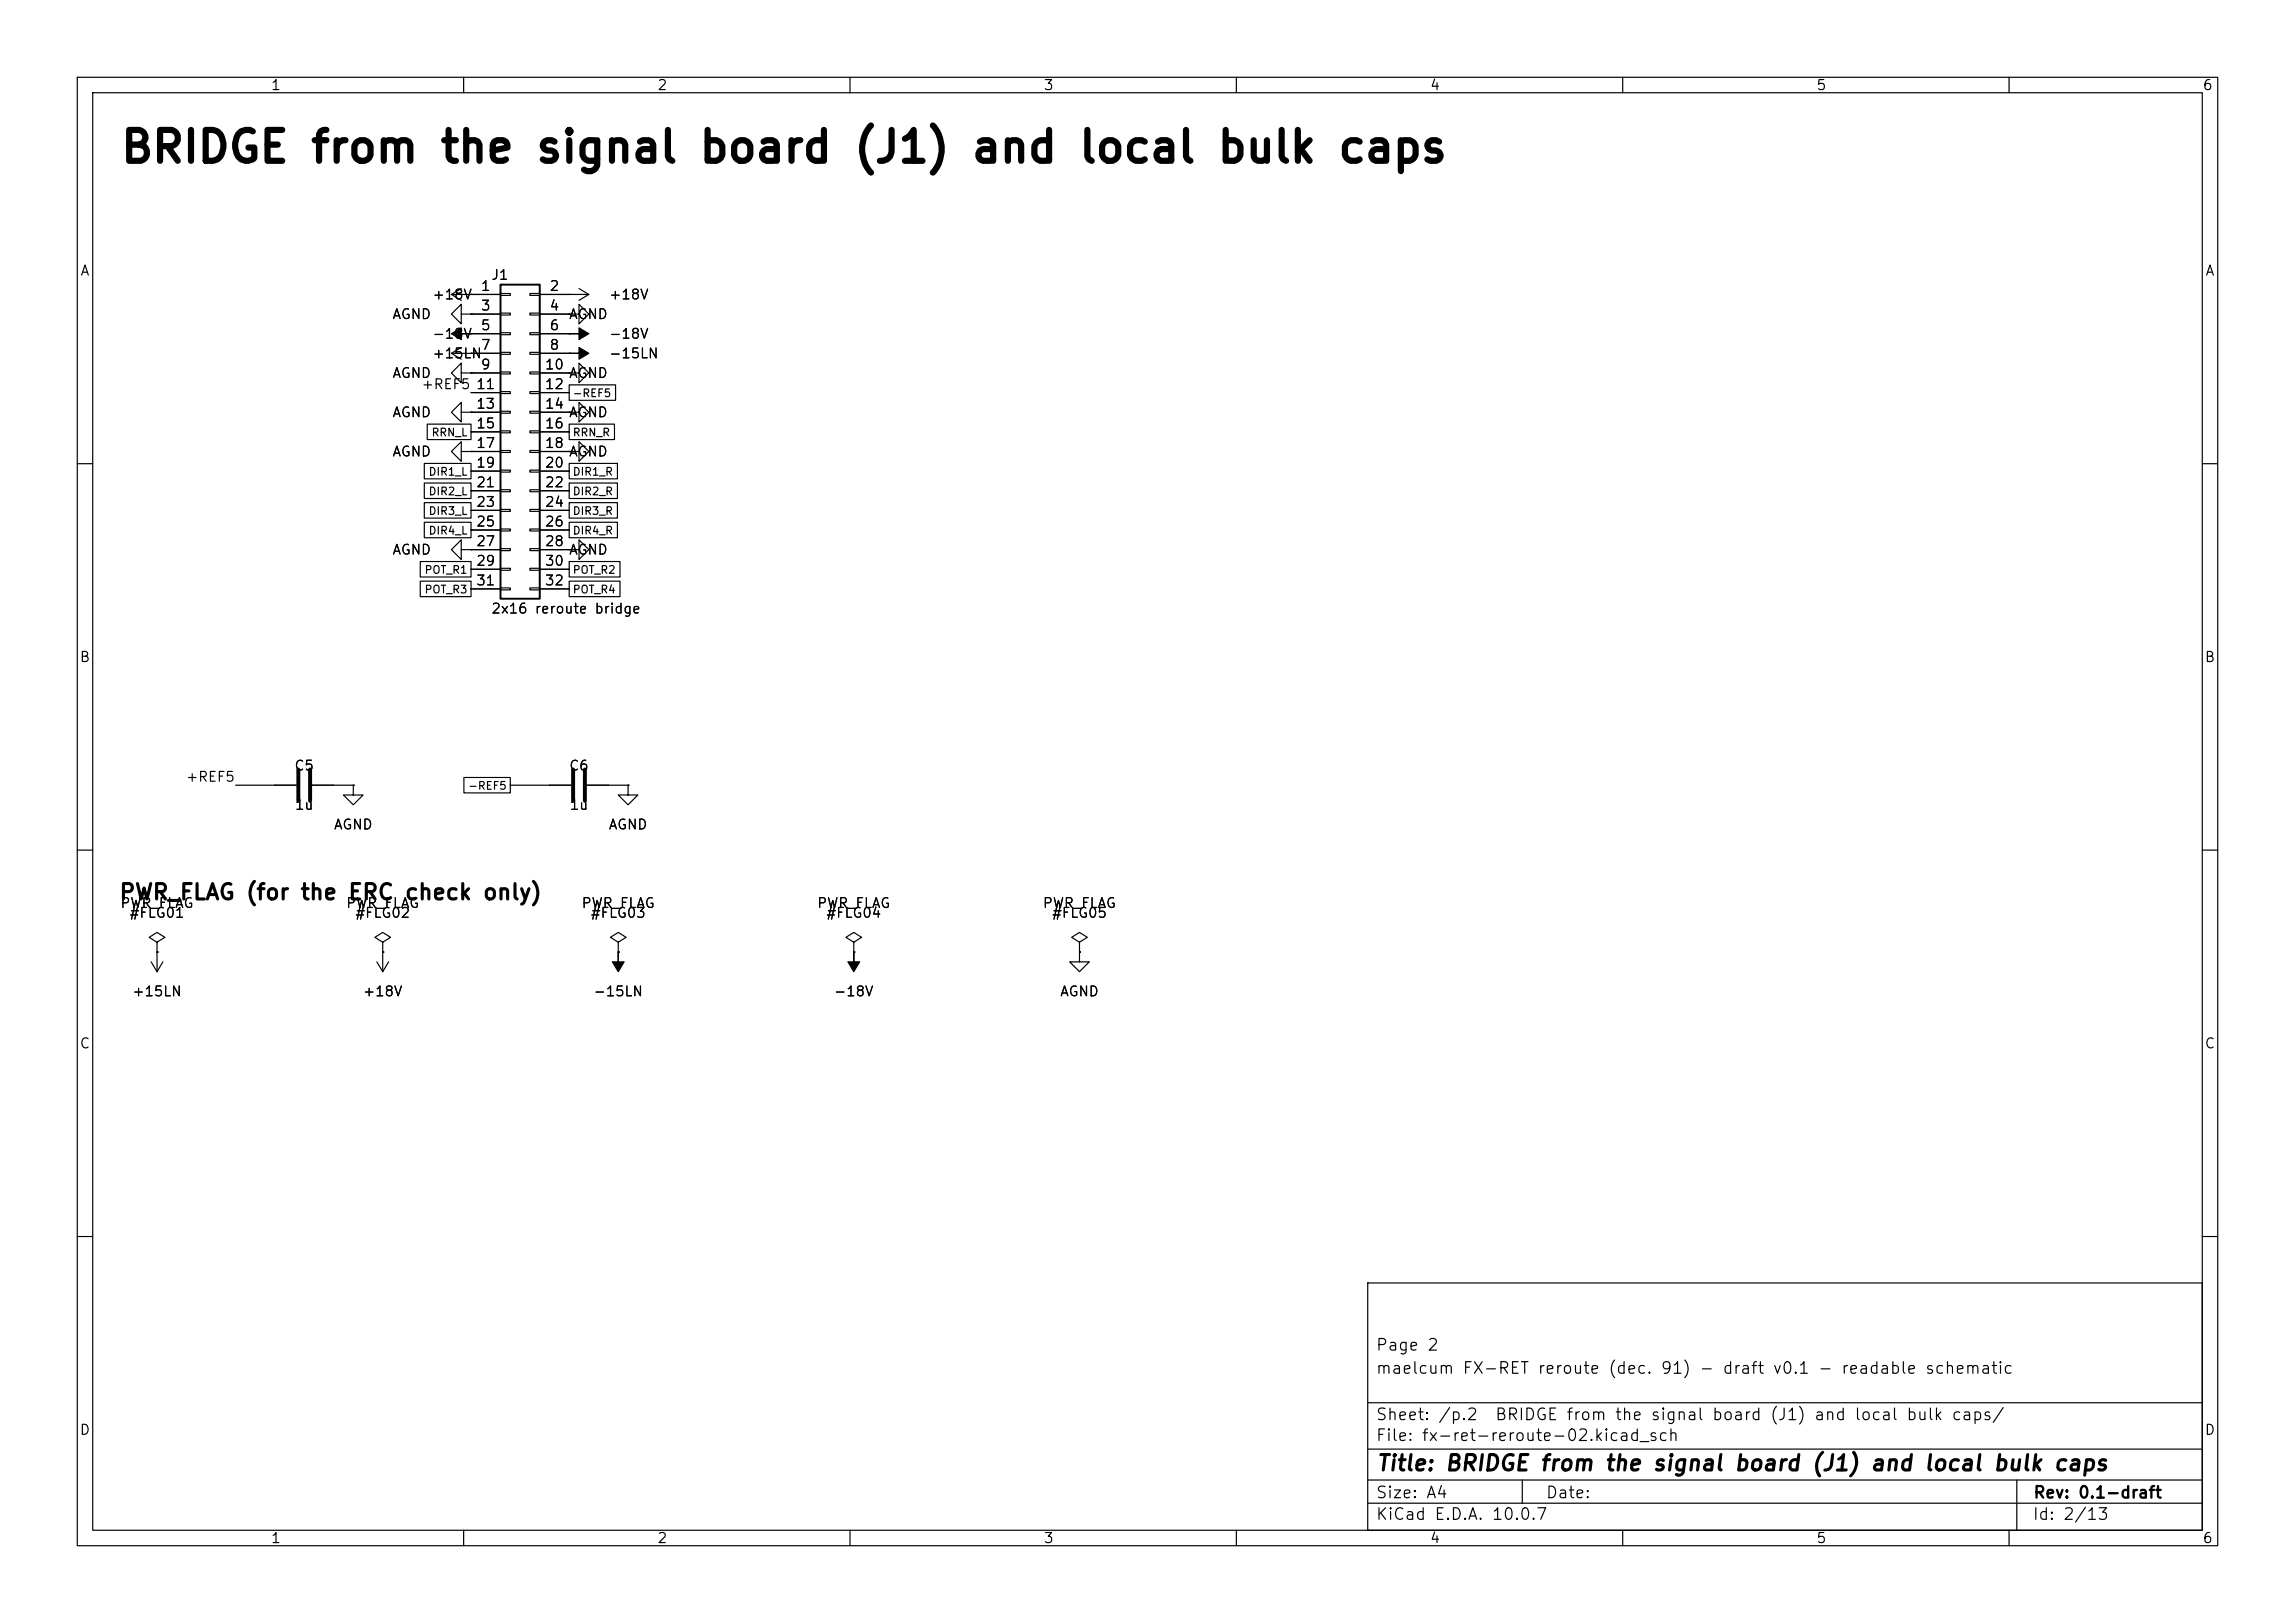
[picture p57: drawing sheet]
<svg xmlns="http://www.w3.org/2000/svg" width="297mm" height="210mm" viewBox="0 0 297 210" stroke-linecap="round" stroke-linejoin="round" font-family="sans-serif">
<defs><g id="words">
<text font-size="4" x="15.4" y="22">BRIDGE from the signal board (J1) and local bulk caps</text>
<g font-size="2">
<text x="15.3" y="116.9">PWR_FLAG (for the ERC check only)</text>
<text x="178" y="190.8">Title: BRIDGE from the signal board (J1) and local bulk caps</text>
</g>
<g font-size="1.5">
<text x="178" y="178.1">maelcum FX-RET reroute (dec. 91) - draft v0.1 - readable schematic</text>
<text x="178" y="175.1">Page 2</text>
<text x="178" y="184.1">Sheet: /p.2</text>
<text x="193.4" y="184.1">BRIDGE from the signal board (J1) and local bulk caps/</text>
<text x="178" y="186.8">File: fx-ret-reroute-02.kicad_sch</text>
<text x="178" y="197">KiCad E.D.A. 10.0.7</text>
<text x="178" y="194.2">Size: A4</text>
<text x="200" y="194.2">Date:</text>
<text x="263" y="197">Id: 2/13</text>
<text x="263" y="194.2">Rev: 0.1-draft</text>
</g>
<g font-size="1.3">
<text x="35" y="12">1</text>
<text x="85" y="12">2</text>
<text x="135" y="12">3</text>
<text x="185" y="12">4</text>
<text x="235" y="12">5</text>
<text x="285" y="12">6</text>
<text x="10.3" y="36">A</text>
<text x="285.3" y="36">A</text>
<text x="50.7" y="41.6">AGND</text>
<text x="55.9" y="39.1">+18V</text>
<text x="62.1" y="38">1</text>
<text x="62.1" y="40.5">3</text>
<text x="63.5" y="36.5">J1</text>
<text x="71" y="38">2</text>
<text x="71" y="40.5">4</text>
<text x="73.5" y="41.6">AGND</text>
<text x="78.7" y="39.1">+18V</text>
<text x="55.9" y="46.7">+15LN</text>
<text x="55.9" y="44.1">-18V</text>
<text x="62.1" y="43">5</text>
<text x="62.1" y="45.6">7</text>
<text x="71" y="43">6</text>
<text x="71" y="45.6">8</text>
<text x="78.7" y="44.1">-18V</text>
<text x="78.7" y="46.7">-15LN</text>
<text x="50.7" y="49.2">AGND</text>
<text x="54.4" y="50.7">+REF5</text>
<text x="61.5" y="50.7">11</text>
<text x="61.5" y="53.2">13</text>
<text x="62.1" y="48.1">9</text>
<text x="70.4" y="48.1">10</text>
<text x="70.4" y="50.7">12</text>
<text x="70.4" y="53.2">14</text>
<text x="73.5" y="49.2">AGND</text>
<text x="50.7" y="59.4">AGND</text>
<text x="50.7" y="54.3">AGND</text>
<text x="61.5" y="55.7">15</text>
<text x="61.5" y="58.3">17</text>
<text x="70.4" y="55.7">16</text>
<text x="70.4" y="58.3">18</text>
<text x="73.5" y="54.3">AGND</text>
<text x="73.5" y="59.4">AGND</text>
<text x="61.5" y="60.8">19</text>
<text x="61.5" y="63.4">21</text>
<text x="61.5" y="65.9">23</text>
<text x="70.4" y="60.8">20</text>
<text x="70.4" y="63.4">22</text>
<text x="70.4" y="65.9">24</text>
<text x="61.5" y="68.4">25</text>
<text x="61.5" y="71">27</text>
<text x="70.4" y="68.4">26</text>
<text x="70.4" y="71">28</text>
<text x="50.7" y="72.1">AGND</text>
<text x="61.5" y="73.5">29</text>
<text x="61.5" y="76.1">31</text>
<text x="70.4" y="73.5">30</text>
<text x="70.4" y="76.1">32</text>
<text x="73.5" y="72.1">AGND</text>
<text x="63.5" y="79.7">2x16 reroute bridge</text>
<text x="10.2" y="86">B</text>
<text x="285.2" y="86">B</text>
<text x="24" y="101.5">+REF5</text>
<text x="38" y="100">C5</text>
<text x="73.6" y="100">C6</text>
<text x="38.1" y="105.1">1u</text>
<text x="43.1" y="107.6">AGND</text>
<text x="73.6" y="105.1">1u</text>
<text x="78.7" y="107.6">AGND</text>
<text x="15.5" y="117.8">PWR_FLAG</text>
<text x="16.7" y="119.1">#FLG01</text>
<text x="44.7" y="117.8">PWR_FLAG</text>
<text x="45.9" y="119.1">#FLG02</text>
<text x="75.2" y="117.8">PWR_FLAG</text>
<text x="76.3" y="119.1">#FLG03</text>
<text x="105.6" y="117.8">PWR_FLAG</text>
<text x="106.8" y="119.1">#FLG04</text>
<text x="134.9" y="117.8">PWR_FLAG</text>
<text x="136" y="119.1">#FLG05</text>
<text x="17" y="129.2">+15LN</text>
<text x="46.9" y="129.2">+18V</text>
<text x="76.7" y="129.2">-15LN</text>
<text x="107.8" y="129.2">-18V</text>
<text x="137.1" y="129.2">AGND</text>
<text x="10.2" y="136">C</text>
<text x="285.2" y="136">C</text>
<text x="10.2" y="186">D</text>
<text x="285.2" y="186">D</text>
<text x="35" y="200">1</text>
<text x="85" y="200">2</text>
<text x="135" y="200">3</text>
<text x="185" y="200">4</text>
<text x="235" y="200">5</text>
<text x="285" y="200">6</text>
</g>
<g font-size="1">
<text x="74" y="51.6">-REF5</text>
<text x="55.8" y="56.7">RRN_L</text>
<text x="74" y="56.7">RRN_R</text>
<text x="55.4" y="64.3">DIR2_L</text>
<text x="55.4" y="61.8">DIR1_L</text>
<text x="74" y="64.3">DIR2_R</text>
<text x="74" y="61.8">DIR1_R</text>
<text x="55.4" y="69.4">DIR4_L</text>
<text x="55.4" y="66.9">DIR3_L</text>
<text x="74" y="69.4">DIR4_R</text>
<text x="74" y="66.9">DIR3_R</text>
<text x="54.9" y="74.5">POT_R1</text>
<text x="54.9" y="77">POT_R3</text>
<text x="74" y="74.5">POT_R2</text>
<text x="74" y="77">POT_R4</text>
<text x="60.5" y="102.4">-REF5</text>
</g>
</g></defs>
<g fill="none" stroke="#000" stroke-width=".15">
<path d="M10 10h277v190h-277zM12 12h273v186h-273zM60 10v2M110 10v2M160 10v2M210 10v2M260 10v2M58.4 38.1l1.3 .8M58.4 38.1h6.4M59.7 37.3l-1.3 .8M61 38.1h.1M64.8 38h1.2v.2h-1.2z"/>
<path d="M68.6 38h1.2v.2h-1.2zM69.8 38.1h6.4M73.7 38.1h.1M74.9 37.3l1.3 .8M76.2 38.1l-1.3 .8M54.9 60h6.1v2h-6.1zM55.3 54.9h5.7v2h-5.7zM58.4 45.7l1.3 .8M58.4 45.7h6.4M59.7 58.4v-1.2l-1.3 1.2 1.3 1.3v-1.3h1.3M59.7 53.3v-1.2l-1.3 1.2 1.3 1.3v-1.3h1.3M59.7 40.6v-1.2l-1.3 1.2 1.3 1.3v-1.3h1.3"/>
<path d="M59.7 48.3v-1.3l-1.3 1.3 1.3 1.2v-1.2h1.3M59.7 45l-1.3 .7M61 58.4h.1M61 53.3h.1M61 45.7h.1M61 43.2h.1M61 40.6h.1M61 48.3h.1M61 40.6h3.8M61 43.2h3.8M61 48.3h3.8M61 50.8h3.8"/>
<path d="M61 53.3h3.8M61 55.9h3.8M61 58.4h3.8M64.8 40.5h1.2v.3h-1.2zM64.8 43.1h1.2v.2h-1.2zM64.8 45.6h1.2v.2h-1.2zM64.8 48.1h1.2v.3h-1.2zM64.8 50.7h1.2v.2h-1.2zM64.8 53.2h1.2v.3h-1.2zM64.8 55.8h1.2v.2h-1.2zM64.8 58.3h1.2v.2h-1.2zM68.6 40.5h1.2v.3h-1.2z"/>
<path d="M68.6 43.1h1.2v.2h-1.2zM68.6 45.6h1.2v.2h-1.2zM68.6 48.1h1.2v.3h-1.2zM68.6 50.7h1.2v.2h-1.2zM68.6 53.2h1.2v.3h-1.2zM68.6 55.8h1.2v.2h-1.2zM68.6 58.3h1.2v.2h-1.2zM69.8 45.7h3.9M69.8 40.6h3.9M69.8 43.2h3.9M69.8 48.3h3.9M69.8 50.8h3.9"/>
<path d="M69.8 53.3h3.9M69.8 55.9h3.9M69.8 58.4h3.9M73.7 40.6h1.2v-1.2l1.3 1.2-1.3 1.3v-1.3M73.7 40.6h.1M73.7 43.2h.1M73.7 45.7h.1M73.7 53.3h1.2v-1.2l1.3 1.2-1.3 1.3v-1.3M73.7 53.3h.1M73.7 48.3h1.2v-1.3l1.3 1.3-1.3 1.2v-1.2M73.7 48.3h.1M73.7 58.4h1.2v-1.2l1.3 1.2-1.3 1.3v-1.3"/>
<path d="M73.7 58.4h.1M73.7 60h6.2v2h-6.2zM73.7 54.9h5.8v2h-5.8zM73.7 49.8h6v2h-6zM10 60h2M54.4 72.7h6.6v2h-6.6zM54.4 75.2h6.6v2h-6.6zM54.9 67.6h6.1v2h-6.1zM54.9 65h6.1v2h-6.1zM54.9 62.5h6.1v2h-6.1zM59.7 71.1v-1.2l-1.3 1.2 1.3 1.3v-1.3h1.3M61 71.1h.1"/>
<path d="M61 61h3.8M61 63.5h3.8M61 66h3.8M61 68.6h3.8M61 71.1h3.8M61 73.7h3.8M61 76.2h3.8M64.8 60.8h1.2v.3h-1.2zM64.8 63.4h1.2v.2h-1.2zM64.8 65.9h1.2v.3h-1.2zM64.8 68.5h1.2v.2h-1.2zM64.8 71h1.2v.2h-1.2z"/>
<path d="M64.8 73.5h1.2v.3h-1.2zM64.8 76.1h1.2v.2h-1.2zM68.6 60.8h1.2v.3h-1.2zM68.6 63.4h1.2v.2h-1.2zM68.6 65.9h1.2v.3h-1.2zM68.6 68.5h1.2v.2h-1.2zM68.6 71h1.2v.2h-1.2zM68.6 73.5h1.2v.3h-1.2zM68.6 76.1h1.2v.2h-1.2zM69.8 61h3.9M69.8 63.5h3.9M69.8 66h3.9"/>
<path d="M69.8 68.6h3.9M69.8 71.1h3.9M69.8 73.7h3.9M69.8 76.2h3.9M73.7 71.1h1.2v-1.2l1.3 1.2-1.3 1.3v-1.3M73.7 71.1h.1M73.7 62.5h6.2v2h-6.2zM73.7 72.7h6.5v2h-6.5zM73.7 67.6h6.2v2h-6.2zM73.7 65h6.2v2h-6.2zM73.7 75.2h6.5v2h-6.5zM285 60h2"/>
<path d="M10 110h2M30.5 101.6h7.9M40.4 101.6h5.3M45.7 101.6v1.3h1.3l-1.3 1.2-1.3-1.2h1.3M45.7 101.6h.1M60 100.6h6v2h-6zM66 101.6h7.9M75.9 101.6h5.4M81.3 101.6v1.3h1.2l-1.2 1.2-1.3-1.2h1.3M81.3 101.6h.1M285 110h2M19.6 124.5l.7 1.2"/>
<path d="M20.3 123.2h.1M20.3 121.9l1-.6-1-.6-1 .6 1 .6v1.3M20.3 123.2v2.5M21.1 124.5l-.8 1.2M48.8 124.5l.7 1.2M49.5 123.2h.1M49.5 121.9l1-.6-1-.6-1 .6 1 .6v1.3M49.5 123.2v2.5M50.3 124.5l-.8 1.2M80 123.2h.1M80 121.9l1-.6-1-.6-1 .6 1 .6v1.3M110.5 123.2h.1"/>
<path d="M110.5 121.9l1-.6-1-.6-1 .6 1 .6v1.3M139.7 123.2v1.3h1.3l-1.3 1.2-1.3-1.2h1.3M139.7 123.2h.1M139.7 121.9l1-.6-1-.6-1 .6 1 .6v1.3M10 160h2M177 166h108v32h-108zM285 160h2M60 198v2M110 198v2M160 198v2M177 194.5h108M177 191.5h108"/>
<path d="M177 187.5h108M177 181.5h108M197 191.5v3M210 198v2M260 198v2M261 191.5v6.5"/>
</g>
<path d="M58.4 43.2l1.3-.8v.8h1.3h-1.3v.7zM73.7 43.2h1.2v-.8l1.3 .8-1.3 .7v-.7zM73.7 45.7h1.2v-.7l1.3 .7-1.3 .8v-.8zM80 123.2v1.3h.8l-.8 1.2-.8-1.2h.8zM110.5 123.2v1.3h.8l-.8 1.2-.8-1.2h.8z" fill="#000" stroke="#000" stroke-width=".15"/>
<path d="M38.6 99.6v4M40.1 99.6v4M74.2 99.6v4M75.7 99.6v4" fill="none" stroke="#000" stroke-width=".51"/>
<path d="M64.8 36.8h5v40.7h-5z" fill="none" stroke="#000" stroke-width=".25"/>
<use href="#words"/>
</svg>
